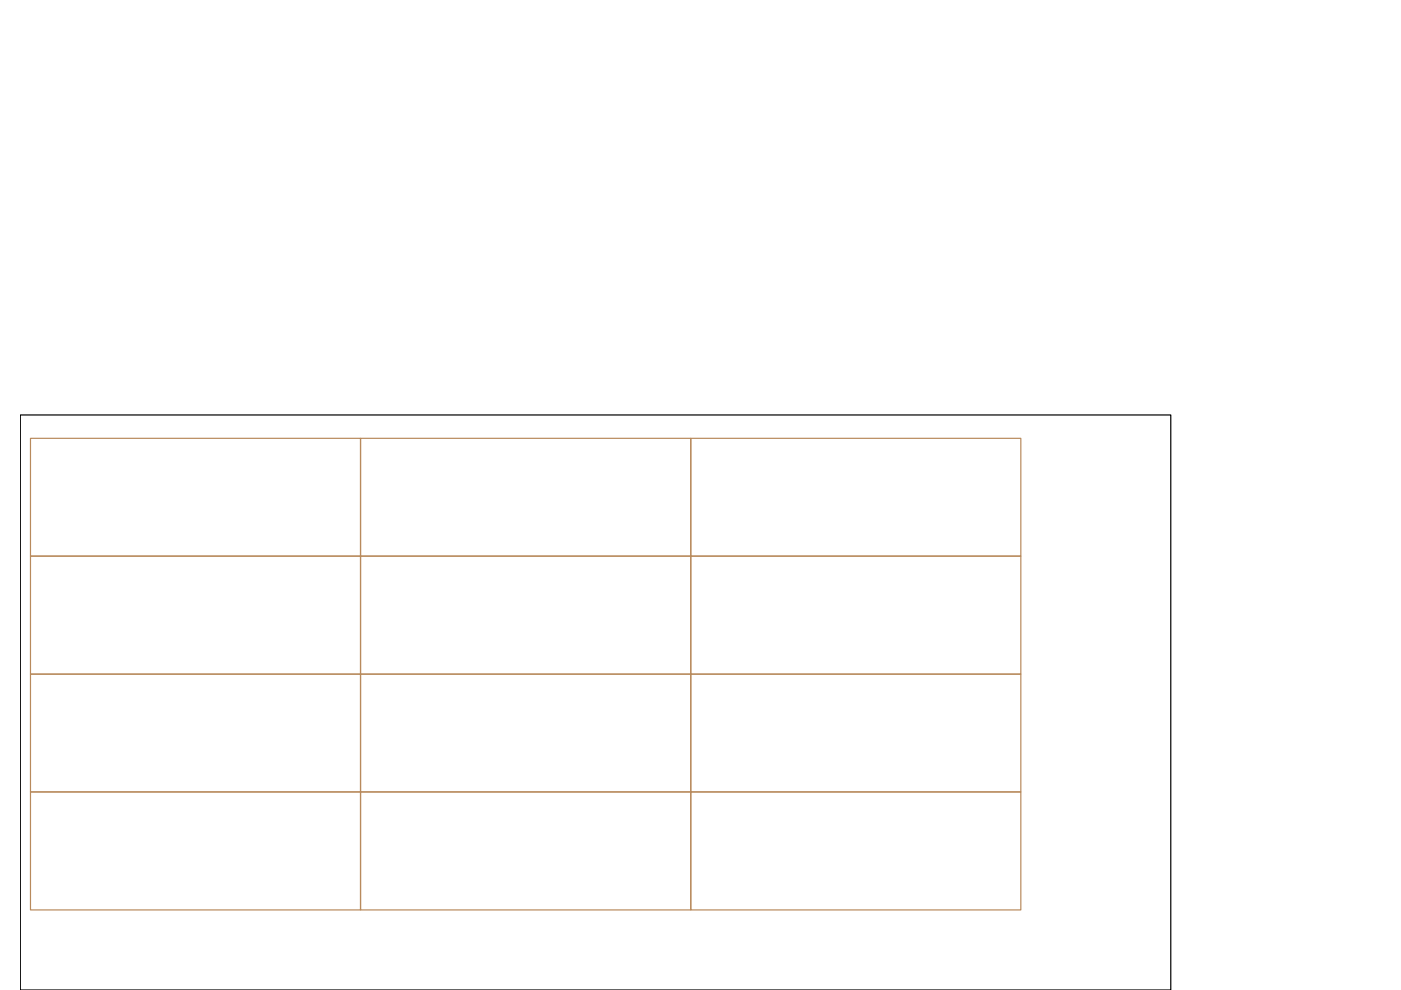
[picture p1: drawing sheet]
<svg xmlns="http://www.w3.org/2000/svg" width="297mm" height="210mm" viewBox="0 0 297 210" stroke-linecap="round" stroke-linejoin="round" font-family="sans-serif">
<!-- layer: Livello 1 -->
<path d="M4.3 88h243.9v121.9h-243.9z" fill="none" stroke="#000" stroke-width=".25"/>
<path d="M6.5 92.9h69.9v25h-69.9zM76.4 92.9h70.1v25h-70.1zM146.5 92.9h69.9v25h-69.9zM6.5 117.9h69.9v25h-69.9zM76.4 117.9h70.1v25h-70.1zM146.5 117.9h69.9v25h-69.9zM6.5 142.9h69.9v25h-69.9zM76.4 142.9h70.1v25h-70.1zM146.5 142.9h69.9v25h-69.9zM6.5 167.9h69.9v25h-69.9zM76.4 167.9h70.1v25h-70.1zM146.5 167.9h69.9v25h-69.9z" fill="none" stroke="#b88a5c" stroke-width=".25"/>
</svg>
